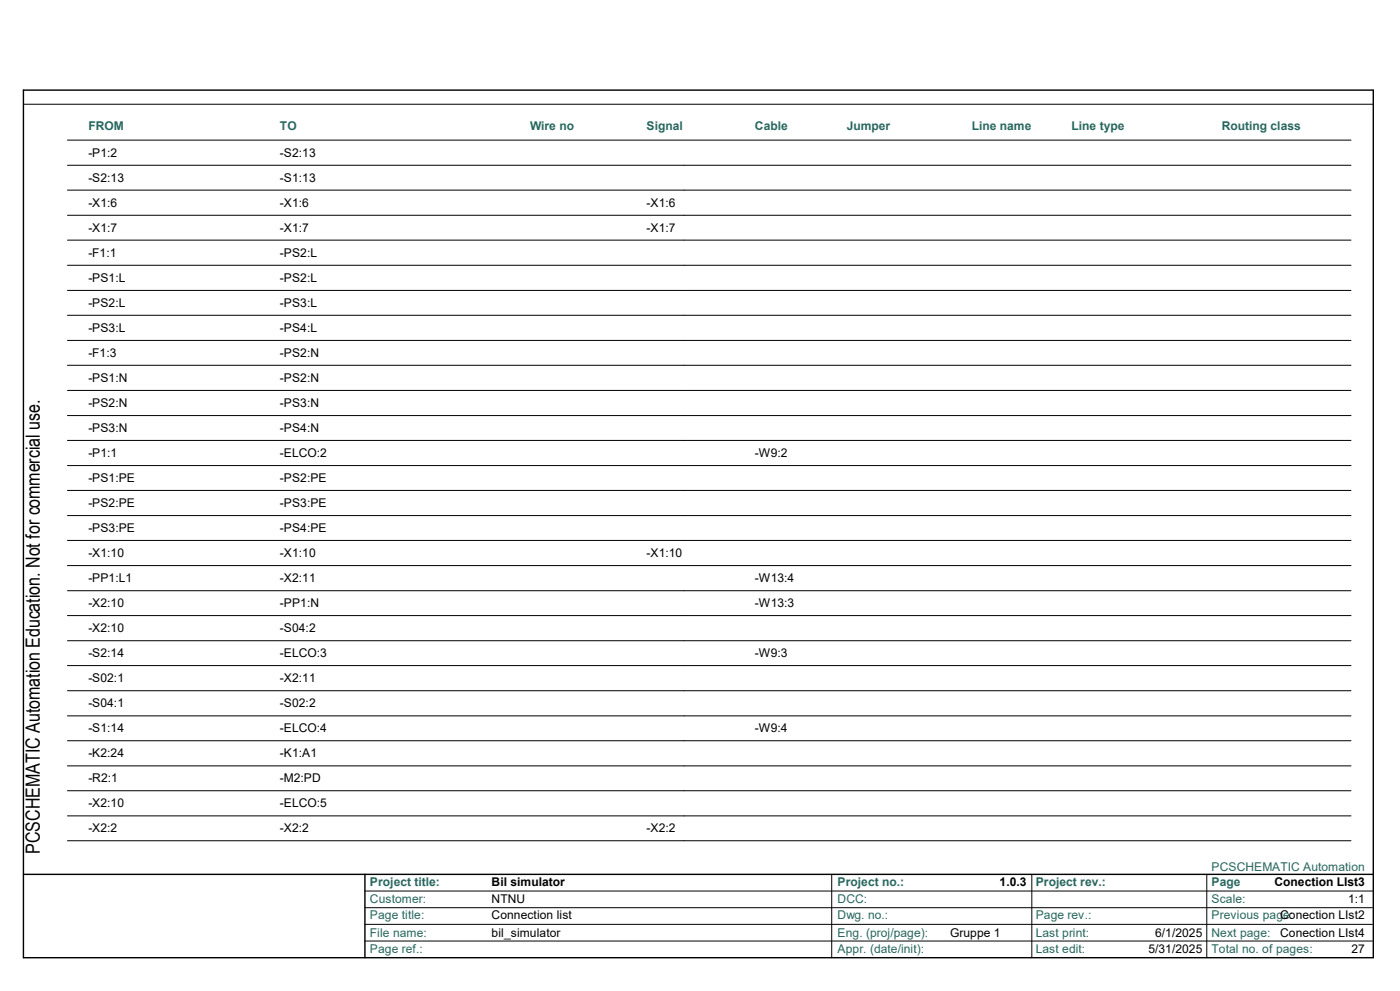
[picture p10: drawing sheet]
<svg xmlns="http://www.w3.org/2000/svg" width="420mm" height="297mm" viewBox="0 0 420 297" stroke-linecap="round" stroke-linejoin="round" font-family="sans-serif">
<defs><g id="words">
<text font-size="5.9" x="12" y="255.9" transform="rotate(-90 12 255.9)">PCSCHEMATIC Automation Education. Not for commercial use.</text>
<g font-size="3.6" fill="#27675f">
<text x="26.5" y="39">FROM</text>
<text x="84" y="39">TO</text>
<text x="159" y="39">Wire no</text>
<text x="194" y="39">Signal</text>
<text x="226.5" y="39">Cable</text>
<text x="254" y="39">Jumper</text>
<text x="291.5" y="39">Line name</text>
<text x="321.5" y="39">Line type</text>
<text x="366.5" y="39">Routing class</text>
<text x="363.5" y="260.9">PCSCHEMATIC Automation</text>
<text x="111" y="265.5">Project title:</text>
<text x="251.3" y="265.5">Project no.:</text>
<text x="310.7" y="265.5">Project rev.:</text>
<text x="363.5" y="265.5">Page</text>
<text x="111" y="270.7">Customer:</text>
<text x="111" y="275.5">Page title:</text>
<text x="251.3" y="275.5">Dwg. no.:</text>
<text x="251.3" y="270.7">DCC:</text>
<text x="310.7" y="275.5">Page rev.:</text>
<text x="363.5" y="275.5">Previous page:</text>
<text x="363.5" y="270.7">Scale:</text>
<text x="111" y="280.8">File name:</text>
<text x="251.3" y="280.8">Eng. (proj/page):</text>
<text x="310.7" y="280.8">Last print:</text>
<text x="363.5" y="280.8">Next page:</text>
<text x="111" y="285.5">Page ref.:</text>
<text x="251.3" y="285.5">Appr. (date/init):</text>
<text x="310.7" y="285.5">Last edit:</text>
<text x="363.5" y="285.5">Total no. of pages:</text>
</g>
<g font-size="3.6">
<text x="26.5" y="47">-P1:2</text>
<text x="84" y="47">-S2:13</text>
<text x="26.5" y="54.4">-S2:13</text>
<text x="84" y="54.4">-S1:13</text>
<text x="26.5" y="62">-X1:6</text>
<text x="84" y="62">-X1:6</text>
<text x="194" y="62">-X1:6</text>
<text x="26.5" y="69.4">-X1:7</text>
<text x="84" y="69.4">-X1:7</text>
<text x="194" y="69.4">-X1:7</text>
<text x="26.5" y="77">-F1:1</text>
<text x="84" y="77">-PS2:L</text>
<text x="26.5" y="84.5">-PS1:L</text>
<text x="84" y="84.5">-PS2:L</text>
<text x="26.5" y="91.9">-PS2:L</text>
<text x="84" y="91.9">-PS3:L</text>
<text x="26.5" y="99.5">-PS3:L</text>
<text x="84" y="99.5">-PS4:L</text>
<text x="26.5" y="106.9">-F1:3</text>
<text x="84" y="106.9">-PS2:N</text>
<text x="26.5" y="114.5">-PS1:N</text>
<text x="84" y="114.5">-PS2:N</text>
<text x="26.5" y="121.9">-PS2:N</text>
<text x="84" y="121.9">-PS3:N</text>
<text x="26.5" y="129.5">-PS3:N</text>
<text x="84" y="129.5">-PS4:N</text>
<text x="26.5" y="137">-P1:1</text>
<text x="84" y="137">-ELCO:2</text>
<text x="226.5" y="137">-W9:2</text>
<text x="26.5" y="144.4">-PS1:PE</text>
<text x="84" y="144.4">-PS2:PE</text>
<text x="26.5" y="152">-PS2:PE</text>
<text x="84" y="152">-PS3:PE</text>
<text x="26.5" y="159.4">-PS3:PE</text>
<text x="84" y="159.4">-PS4:PE</text>
<text x="26.5" y="167">-X1:10</text>
<text x="84" y="167">-X1:10</text>
<text x="194" y="167">-X1:10</text>
<text x="26.5" y="174.5">-PP1:L1</text>
<text x="84" y="174.5">-X2:11</text>
<text x="226.5" y="174.5">-W13:4</text>
<text x="26.5" y="181.9">-X2:10</text>
<text x="84" y="181.9">-PP1:N</text>
<text x="226.5" y="181.9">-W13:3</text>
<text x="26.5" y="189.5">-X2:10</text>
<text x="84" y="189.5">-S04:2</text>
<text x="26.5" y="196.9">-S2:14</text>
<text x="84" y="196.9">-ELCO:3</text>
<text x="226.5" y="196.9">-W9:3</text>
<text x="26.5" y="204.5">-S02:1</text>
<text x="84" y="204.5">-X2:11</text>
<text x="26.5" y="211.9">-S04:1</text>
<text x="84" y="211.9">-S02:2</text>
<text x="26.5" y="219.5">-S1:14</text>
<text x="84" y="219.5">-ELCO:4</text>
<text x="226.5" y="219.5">-W9:4</text>
<text x="26.5" y="227">-K2:24</text>
<text x="84" y="227">-K1:A1</text>
<text x="26.5" y="234.4">-R2:1</text>
<text x="84" y="234.4">-M2:PD</text>
<text x="26.5" y="242">-X2:10</text>
<text x="84" y="242">-ELCO:5</text>
<text x="26.5" y="249.4">-X2:2</text>
<text x="84" y="249.4">-X2:2</text>
<text x="194" y="249.4">-X2:2</text>
<text x="147.5" y="265.5">Bil simulator</text>
<text x="299.9" y="265.5">1.0.3</text>
<text x="382.4" y="265.5">Conection LIst3</text>
<text x="147.5" y="270.7">NTNU</text>
<text x="147.5" y="275.5">Connection list</text>
<text x="384" y="275.5">Conection LIst2</text>
<text x="404.5" y="270.7">1:1</text>
<text x="147.5" y="280.8">bil_simulator</text>
<text x="285.1" y="280.8">Gruppe 1</text>
<text x="346.5" y="280.8">6/1/2025</text>
<text x="384" y="280.8">Conection LIst4</text>
<text x="344.5" y="285.5">5/31/2025</text>
<text x="405.5" y="285.5">27</text>
</g>
</g></defs>
<path d="M7 27h405v260h-405zM7 262h405M109.5 262v25" fill="none" stroke="#000" stroke-width=".42"/>
<g fill="none" stroke="#000" stroke-width=".3">
<path d="M7.3 31.2h404.7M20.2 49.5h385.1M20.2 57h385.1M20.2 42h385.1M20.2 64.5h385.1M20.2 72h385.1M20.2 79.5h385.1M20.2 87h385.1M20.2 94.5h385.1M20.2 102h385.1M20.2 109.5h385.1M20.2 117h385.1"/>
<path d="M20.2 124.5h385.1M20.2 132h385.1M20.2 139.5h385.1M20.2 147h385.1M20.2 154.5h385.1M20.2 162h385.1M20.2 169.5h385.1M20.2 177h385.1M20.2 184.5h385.1M20.2 192h385.1M20.2 199.5h385.1M20.2 207h385.1"/>
<path d="M20.2 214.5h385.1M20.2 222h385.1M20.2 229.5h385.1M20.2 237h385.1M20.2 244.5h385.1M20.2 252h385.1M109.5 272h302.2M109.5 277h302.2M109.5 267h302.5M249.5 262v25M309.5 262v25M362 262v25"/>
<path d="M109.5 282h302.2"/>
</g>
<use href="#words"/>
</svg>
